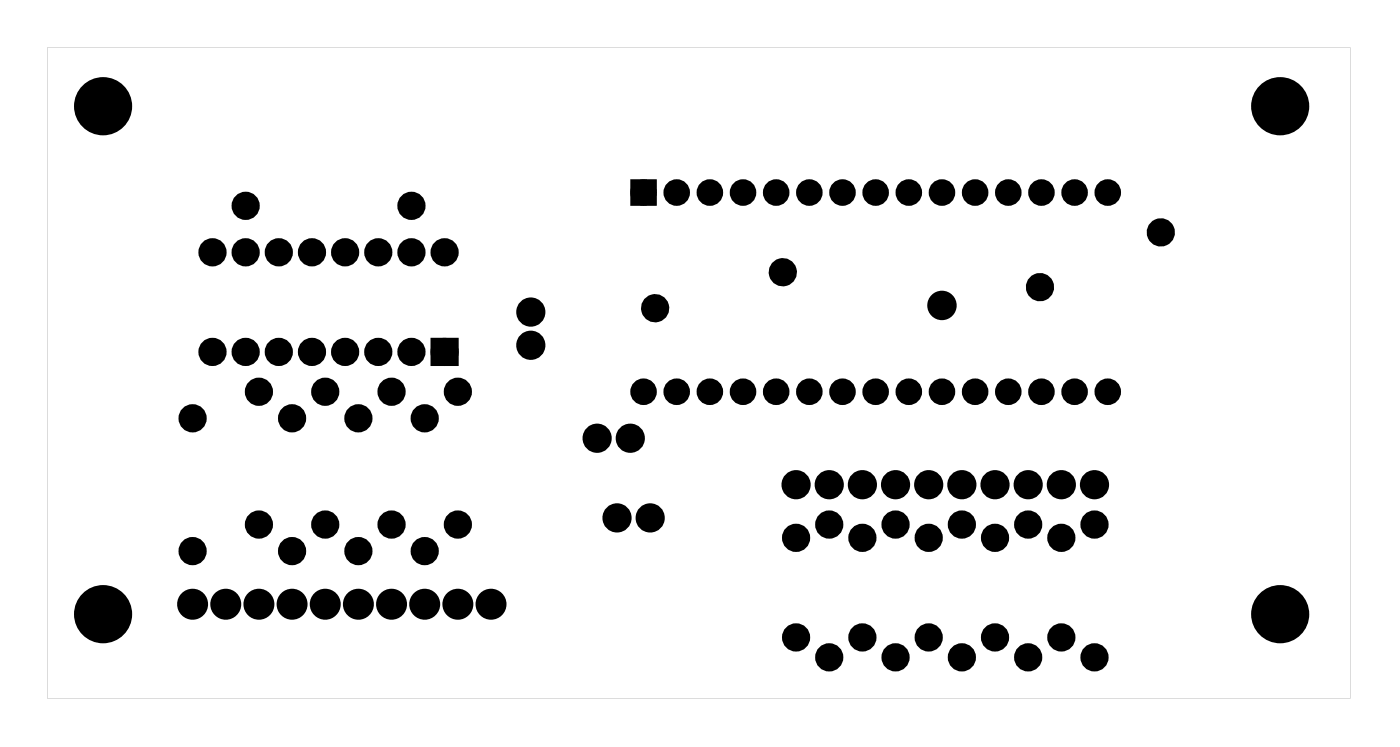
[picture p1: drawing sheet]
<svg xmlns="http://www.w3.org/2000/svg" width="107mm" height="57mm" viewBox="0 0 107 57" stroke-linecap="round" stroke-linejoin="round" font-family="sans-serif">
<g fill="#000">
<path d="M48.6 14.1h1.4v1.3h-1.4zM33.4 26.2h1.4v1.4h-1.4z"/>
<path d="M3.6 3.6v49.8h99.8v-49.8zM3.6 3.6h99.8v49.8h-99.8z"/>
</g>
<g fill="#000">
<circle cx="7.9" cy="8.1" r="2.1"/>
<circle cx="16.3" cy="19.3" r=".7"/>
<circle cx="18.8" cy="19.3" r=".7"/>
<circle cx="18.8" cy="15.7" r=".7"/>
<circle cx="21.4" cy="19.3" r=".7"/>
<circle cx="23.9" cy="19.3" r=".7"/>
<circle cx="26.4" cy="19.3" r=".7"/>
<circle cx="29" cy="19.3" r=".7"/>
<circle cx="31.5" cy="19.3" r=".7"/>
<circle cx="31.5" cy="15.7" r=".7"/>
<circle cx="34.1" cy="19.3" r=".7"/>
<circle cx="49.3" cy="14.7" r=".67"/>
<circle cx="51.8" cy="14.7" r=".67"/>
<circle cx="54.4" cy="14.7" r=".67"/>
<circle cx="56.9" cy="14.7" r=".67"/>
<circle cx="59.5" cy="14.7" r=".67"/>
<circle cx="62" cy="14.7" r=".67"/>
<circle cx="64.5" cy="14.7" r=".67"/>
<circle cx="67.1" cy="14.7" r=".67"/>
<circle cx="69.6" cy="14.7" r=".67"/>
<circle cx="72.2" cy="14.7" r=".67"/>
<circle cx="74.7" cy="14.7" r=".67"/>
<circle cx="77.2" cy="14.7" r=".67"/>
<circle cx="79.8" cy="14.7" r=".67"/>
<circle cx="82.3" cy="14.7" r=".67"/>
<circle cx="84.9" cy="14.7" r=".67"/>
<circle cx="88.9" cy="17.8" r=".7"/>
<circle cx="98.1" cy="8.1" r="2.1"/>
<circle cx="14.8" cy="32" r=".7"/>
<circle cx="16.3" cy="26.9" r=".7"/>
<circle cx="18.8" cy="26.9" r=".7"/>
<circle cx="19.8" cy="30" r=".7"/>
<circle cx="21.4" cy="26.9" r=".7"/>
<circle cx="22.4" cy="32" r=".7"/>
<circle cx="23.9" cy="26.9" r=".7"/>
<circle cx="24.9" cy="30" r=".7"/>
<circle cx="26.4" cy="26.9" r=".7"/>
<circle cx="27.5" cy="32" r=".7"/>
<circle cx="29" cy="26.9" r=".7"/>
<circle cx="30" cy="30" r=".7"/>
<circle cx="31.5" cy="26.9" r=".7"/>
<circle cx="32.5" cy="32" r=".7"/>
<circle cx="34.1" cy="26.9" r=".7"/>
<circle cx="35.1" cy="30" r=".7"/>
<circle cx="40.7" cy="23.9" r=".74"/>
<circle cx="40.7" cy="26.4" r=".74"/>
<circle cx="45.7" cy="33.5" r=".74"/>
<circle cx="47.3" cy="39.6" r=".74"/>
<circle cx="48.3" cy="33.5" r=".74"/>
<circle cx="49.3" cy="30" r=".67"/>
<circle cx="49.8" cy="39.6" r=".74"/>
<circle cx="50.2" cy="23.6" r=".7"/>
<circle cx="51.8" cy="30" r=".67"/>
<circle cx="54.4" cy="30" r=".67"/>
<circle cx="56.9" cy="30" r=".67"/>
<circle cx="59.5" cy="30" r=".67"/>
<circle cx="60" cy="20.8" r=".7"/>
<circle cx="61" cy="37.1" r=".74"/>
<circle cx="62" cy="30" r=".67"/>
<circle cx="63.5" cy="37.1" r=".74"/>
<circle cx="64.5" cy="30" r=".67"/>
<circle cx="66.1" cy="37.1" r=".74"/>
<circle cx="67.1" cy="30" r=".67"/>
<circle cx="68.6" cy="37.1" r=".74"/>
<circle cx="69.6" cy="30" r=".67"/>
<circle cx="71.1" cy="37.1" r=".74"/>
<circle cx="72.2" cy="23.4" r="1"/>
<circle cx="72.2" cy="30" r=".67"/>
<circle cx="73.7" cy="37.1" r=".74"/>
<circle cx="74.7" cy="30" r=".67"/>
<circle cx="76.2" cy="37.1" r=".74"/>
<circle cx="77.2" cy="30" r=".67"/>
<circle cx="78.8" cy="37.1" r=".74"/>
<circle cx="79.7" cy="22" r=".7"/>
<circle cx="79.8" cy="30" r=".67"/>
<circle cx="81.3" cy="37.1" r=".74"/>
<circle cx="82.3" cy="30" r=".67"/>
<circle cx="83.8" cy="37.1" r=".74"/>
<circle cx="84.9" cy="30" r=".67"/>
<circle cx="7.9" cy="47" r="2.1"/>
<circle cx="14.8" cy="42.2" r=".7"/>
<circle cx="14.8" cy="46.2" r=".8"/>
<circle cx="17.3" cy="46.2" r=".8"/>
<circle cx="19.8" cy="40.1" r=".7"/>
<circle cx="19.8" cy="46.2" r=".8"/>
<circle cx="22.4" cy="42.2" r=".7"/>
<circle cx="22.4" cy="46.2" r=".8"/>
<circle cx="24.9" cy="40.1" r=".7"/>
<circle cx="24.9" cy="46.2" r=".8"/>
<circle cx="27.5" cy="42.2" r=".7"/>
<circle cx="27.5" cy="46.2" r=".8"/>
<circle cx="30" cy="40.1" r=".7"/>
<circle cx="30" cy="46.2" r=".8"/>
<circle cx="32.5" cy="42.2" r=".7"/>
<circle cx="32.5" cy="46.2" r=".8"/>
<circle cx="35.1" cy="40.1" r=".7"/>
<circle cx="35.1" cy="46.2" r=".8"/>
<circle cx="37.6" cy="46.2" r=".8"/>
<circle cx="61" cy="41.1" r=".7"/>
<circle cx="61" cy="48.8" r=".7"/>
<circle cx="63.5" cy="50.3" r=".7"/>
<circle cx="63.5" cy="40.1" r=".7"/>
<circle cx="66.1" cy="41.1" r=".7"/>
<circle cx="66.1" cy="48.8" r=".7"/>
<circle cx="68.6" cy="50.3" r=".7"/>
<circle cx="68.6" cy="40.1" r=".7"/>
<circle cx="71.1" cy="41.1" r=".7"/>
<circle cx="71.1" cy="48.8" r=".7"/>
<circle cx="73.7" cy="50.3" r=".7"/>
<circle cx="73.7" cy="40.1" r=".7"/>
<circle cx="76.2" cy="41.1" r=".7"/>
<circle cx="76.2" cy="48.8" r=".7"/>
<circle cx="78.8" cy="50.3" r=".7"/>
<circle cx="78.8" cy="40.1" r=".7"/>
<circle cx="81.3" cy="41.1" r=".7"/>
<circle cx="81.3" cy="48.8" r=".7"/>
<circle cx="83.8" cy="50.3" r=".7"/>
<circle cx="83.8" cy="40.1" r=".7"/>
<circle cx="98.1" cy="47" r="2.1"/>
</g>
<g fill="none" stroke="#000" stroke-width=".25">
<circle cx="7.9" cy="8.1" r="2.1"/>
<circle cx="98.1" cy="8.1" r="2.1"/>
<circle cx="72.2" cy="23.4" r="1"/>
<circle cx="7.9" cy="47" r="2.1"/>
<circle cx="98.1" cy="47" r="2.1"/>
</g>
<g fill="none" stroke="#000" stroke-width=".76" stroke-linecap="butt">
<path d="M33.4 26.2h1.4v1.4h-1.4z"/>
<circle cx="16.3" cy="19.3" r=".7"/>
<circle cx="18.8" cy="19.3" r=".7"/>
<circle cx="18.8" cy="15.7" r=".7"/>
<circle cx="21.4" cy="19.3" r=".7"/>
<circle cx="23.9" cy="19.3" r=".7"/>
<circle cx="26.4" cy="19.3" r=".7"/>
<circle cx="29" cy="19.3" r=".7"/>
<circle cx="31.5" cy="19.3" r=".7"/>
<circle cx="31.5" cy="15.7" r=".7"/>
<circle cx="34.1" cy="19.3" r=".7"/>
<circle cx="88.9" cy="17.8" r=".7"/>
<circle cx="14.8" cy="32" r=".7"/>
<circle cx="16.3" cy="26.9" r=".7"/>
<circle cx="18.8" cy="26.9" r=".7"/>
<circle cx="19.8" cy="30" r=".7"/>
<circle cx="21.4" cy="26.9" r=".7"/>
<circle cx="22.4" cy="32" r=".7"/>
<circle cx="23.9" cy="26.9" r=".7"/>
<circle cx="24.9" cy="30" r=".7"/>
<circle cx="26.4" cy="26.9" r=".7"/>
<circle cx="27.5" cy="32" r=".7"/>
<circle cx="29" cy="26.9" r=".7"/>
<circle cx="30" cy="30" r=".7"/>
<circle cx="31.5" cy="26.9" r=".7"/>
<circle cx="32.5" cy="32" r=".7"/>
<circle cx="34.1" cy="26.9" r=".7"/>
<circle cx="35.1" cy="30" r=".7"/>
<circle cx="40.7" cy="23.9" r=".74"/>
<circle cx="40.7" cy="26.4" r=".74"/>
<circle cx="45.7" cy="33.5" r=".74"/>
<circle cx="47.3" cy="39.6" r=".74"/>
<circle cx="48.3" cy="33.5" r=".74"/>
<circle cx="49.8" cy="39.6" r=".74"/>
<circle cx="50.2" cy="23.6" r=".7"/>
<circle cx="60" cy="20.8" r=".7"/>
<circle cx="61" cy="37.1" r=".74"/>
<circle cx="63.5" cy="37.1" r=".74"/>
<circle cx="66.1" cy="37.1" r=".74"/>
<circle cx="68.6" cy="37.1" r=".74"/>
<circle cx="71.1" cy="37.1" r=".74"/>
<circle cx="73.7" cy="37.1" r=".74"/>
<circle cx="76.2" cy="37.1" r=".74"/>
<circle cx="78.8" cy="37.1" r=".74"/>
<circle cx="79.7" cy="22" r=".7"/>
<circle cx="81.3" cy="37.1" r=".74"/>
<circle cx="83.8" cy="37.1" r=".74"/>
<circle cx="14.8" cy="42.2" r=".7"/>
<circle cx="14.8" cy="46.2" r=".8"/>
<circle cx="17.3" cy="46.2" r=".8"/>
<circle cx="19.8" cy="40.1" r=".7"/>
<circle cx="19.8" cy="46.2" r=".8"/>
<circle cx="22.4" cy="42.2" r=".7"/>
<circle cx="22.4" cy="46.2" r=".8"/>
<circle cx="24.9" cy="40.1" r=".7"/>
<circle cx="24.9" cy="46.2" r=".8"/>
<circle cx="27.5" cy="42.2" r=".7"/>
<circle cx="27.5" cy="46.2" r=".8"/>
<circle cx="30" cy="40.1" r=".7"/>
<circle cx="30" cy="46.2" r=".8"/>
<circle cx="32.5" cy="42.2" r=".7"/>
<circle cx="32.5" cy="46.2" r=".8"/>
<circle cx="35.1" cy="40.1" r=".7"/>
<circle cx="35.1" cy="46.2" r=".8"/>
<circle cx="37.6" cy="46.2" r=".8"/>
<circle cx="61" cy="48.8" r=".7"/>
<circle cx="61" cy="41.1" r=".7"/>
<circle cx="63.5" cy="50.3" r=".7"/>
<circle cx="63.5" cy="40.1" r=".7"/>
<circle cx="66.1" cy="48.8" r=".7"/>
<circle cx="66.1" cy="41.1" r=".7"/>
<circle cx="68.6" cy="50.3" r=".7"/>
<circle cx="68.6" cy="40.1" r=".7"/>
<circle cx="71.1" cy="48.8" r=".7"/>
<circle cx="71.1" cy="41.1" r=".7"/>
<circle cx="73.7" cy="50.3" r=".7"/>
<circle cx="73.7" cy="40.1" r=".7"/>
<circle cx="76.2" cy="48.8" r=".7"/>
<circle cx="76.2" cy="41.1" r=".7"/>
<circle cx="78.8" cy="50.3" r=".7"/>
<circle cx="78.8" cy="40.1" r=".7"/>
<circle cx="81.3" cy="48.8" r=".7"/>
<circle cx="81.3" cy="41.1" r=".7"/>
<circle cx="83.8" cy="50.3" r=".7"/>
<circle cx="83.8" cy="40.1" r=".7"/>
</g>
<g fill="none" stroke="#000" stroke-width=".69" stroke-linecap="butt">
<path d="M48.6 14.1h1.4v1.3h-1.4z"/>
<circle cx="49.3" cy="14.7" r=".67"/>
<circle cx="51.8" cy="14.7" r=".67"/>
<circle cx="54.4" cy="14.7" r=".67"/>
<circle cx="56.9" cy="14.7" r=".67"/>
<circle cx="59.5" cy="14.7" r=".67"/>
<circle cx="62" cy="14.7" r=".67"/>
<circle cx="64.5" cy="14.7" r=".67"/>
<circle cx="67.1" cy="14.7" r=".67"/>
<circle cx="69.6" cy="14.7" r=".67"/>
<circle cx="72.2" cy="14.7" r=".67"/>
<circle cx="74.7" cy="14.7" r=".67"/>
<circle cx="77.2" cy="14.7" r=".67"/>
<circle cx="79.8" cy="14.7" r=".67"/>
<circle cx="82.3" cy="14.7" r=".67"/>
<circle cx="84.9" cy="14.7" r=".67"/>
<circle cx="49.3" cy="30" r=".67"/>
<circle cx="51.8" cy="30" r=".67"/>
<circle cx="54.4" cy="30" r=".67"/>
<circle cx="56.9" cy="30" r=".67"/>
<circle cx="59.5" cy="30" r=".67"/>
<circle cx="62" cy="30" r=".67"/>
<circle cx="64.5" cy="30" r=".67"/>
<circle cx="67.1" cy="30" r=".67"/>
<circle cx="69.6" cy="30" r=".67"/>
<circle cx="72.2" cy="30" r=".67"/>
<circle cx="74.7" cy="30" r=".67"/>
<circle cx="77.2" cy="30" r=".67"/>
<circle cx="79.8" cy="30" r=".67"/>
<circle cx="82.3" cy="30" r=".67"/>
<circle cx="84.9" cy="30" r=".67"/>
</g>
</svg>
